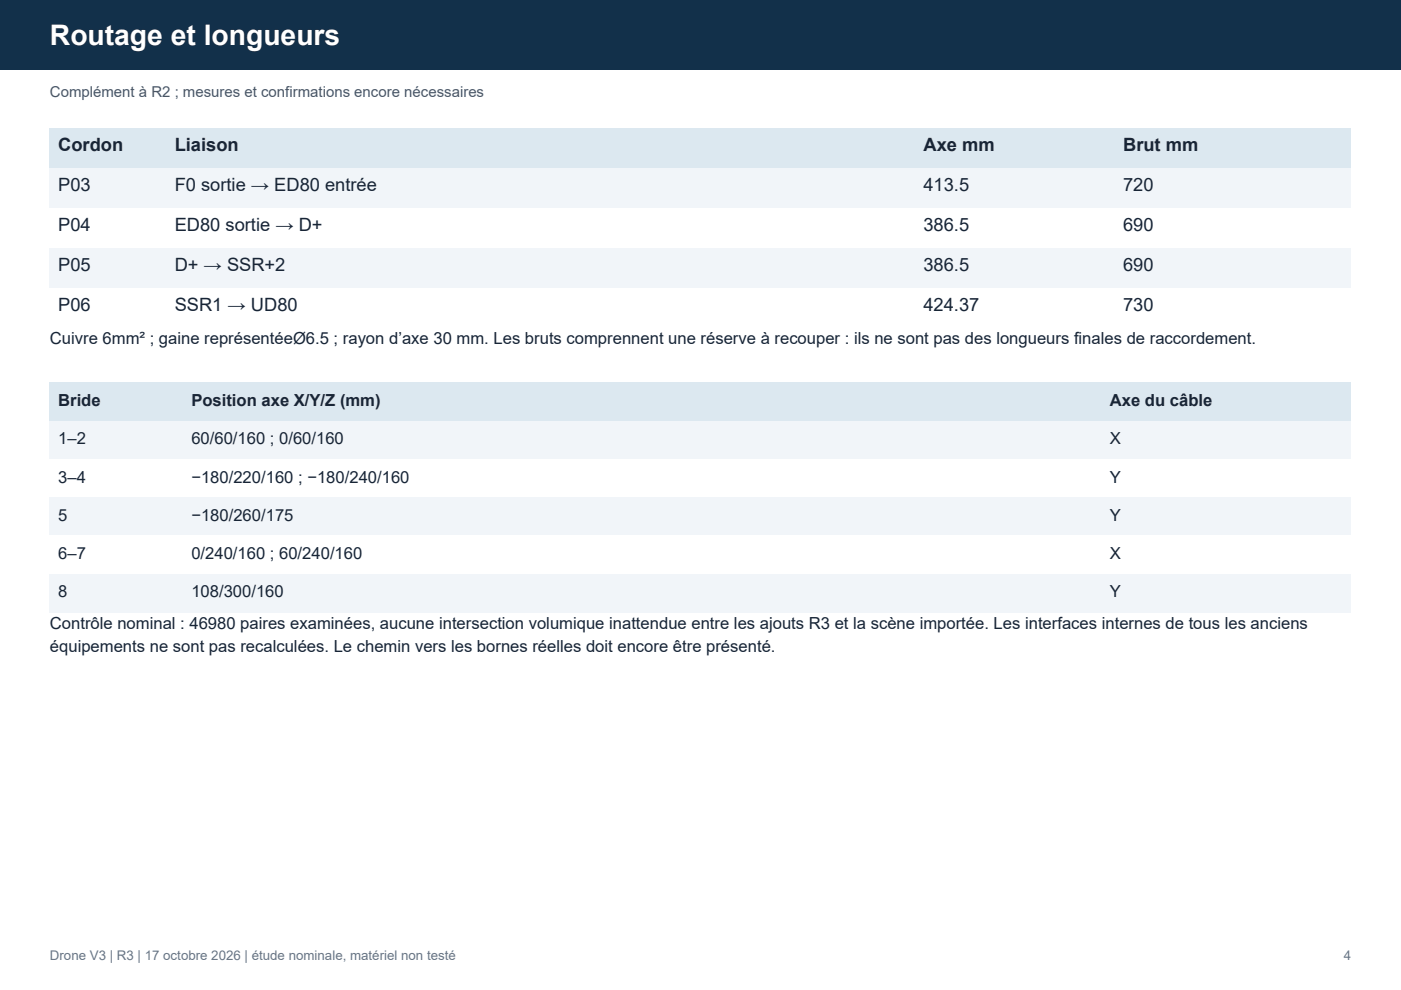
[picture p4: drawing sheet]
<svg xmlns="http://www.w3.org/2000/svg" width="297mm" height="210mm" viewBox="0 0 297 210" stroke-linecap="round" stroke-linejoin="round" font-family="sans-serif">
<defs><g id="words">
<text font-size="6" fill="#fff" x="10.6" y="9.5">Routage et longueurs</text>
<g font-size="3.9" fill="#182536">
<text x="12.3" y="32.1">Cordon</text>
<text x="37" y="32.1">Liaison</text>
<text x="195.8" y="32.1">Axe mm</text>
<text x="238.1" y="32.1">Brut mm</text>
<text x="12.3" y="40.6">P03</text>
<text x="37" y="40.6">F0 sortie → ED80 entrée</text>
<text x="195.8" y="40.6">413.5</text>
<text x="238.1" y="40.6">720</text>
<text x="12.3" y="49">P04</text>
<text x="37" y="49">ED80 sortie → D+</text>
<text x="195.8" y="49">386.5</text>
<text x="238.1" y="49">690</text>
<text x="12.3" y="57.5">P05</text>
<text x="37" y="57.5">D+ → SSR+2</text>
<text x="195.8" y="57.5">386.5</text>
<text x="238.1" y="57.5">690</text>
<text x="12.3" y="66">P06</text>
<text x="37" y="66">SSR1 → UD80</text>
<text x="195.8" y="66">424.37</text>
<text x="238.1" y="66">730</text>
</g>
<g font-size="3.5" fill="#182536">
<text x="10.6" y="73">Cuivre 6mm² ; gaine représentéeØ6.5 ; rayon d’axe 30 mm. Les bruts comprennent une réserve à recouper : ils ne sont pas des longueurs finales de raccordement.</text>
<text x="12.3" y="86.1">Bride</text>
<text x="40.6" y="86.1">Position axe X/Y/Z (mm)</text>
<text x="235.3" y="86.1">Axe du câble</text>
<text x="12.3" y="94.2">1–2</text>
<text x="40.6" y="94.2">60/60/160 ; 0/60/160</text>
<text x="235.3" y="94.2">X</text>
<text x="12.3" y="102.3">3–4</text>
<text x="40.6" y="102.3">−180/220/160 ; −180/240/160</text>
<text x="235.3" y="102.3">Y</text>
<text x="12.3" y="110.4">5</text>
<text x="40.6" y="110.4">−180/260/175</text>
<text x="235.3" y="110.4">Y</text>
<text x="12.3" y="118.5">6–7</text>
<text x="40.6" y="118.5">0/240/160 ; 60/240/160</text>
<text x="235.3" y="118.5">X</text>
<text x="12.3" y="126.6">8</text>
<text x="40.6" y="126.6">108/300/160</text>
<text x="235.3" y="126.6">Y</text>
<text x="10.6" y="133.3">Contrôle nominal : 46980 paires examinées, aucune intersection volumique inattendue entre les ajouts R3 et la scène importée. Les interfaces internes de tous les anciens</text>
<text x="10.6" y="138.3">équipements ne sont pas recalculées. Le chemin vers les bornes réelles doit encore être présenté.</text>
</g>
<text font-size="3.2" fill="#475569" x="10.6" y="20.5">Complément à R2 ; mesures et confirmations encore nécessaires</text>
<g font-size="2.8" fill="#64748b">
<text x="10.6" y="203.6">Drone V3 | R3 | 17 octobre 2026 | étude nominale, matériel non testé</text>
<text x="284.9" y="203.6">4</text>
</g>
</g></defs>
<path d="M0 0h297v14.8h-297z" fill-rule="evenodd" fill="#12304a"/>
<path d="M10.6 27.2h275.9v8.4h-275.9z" fill-rule="evenodd" fill="#dce8f0"/>
<path d="M10.6 35.6h275.9v8.5h-275.9z" fill-rule="evenodd" fill="#f1f5f9"/>
<path d="M10.6 44.1h275.9v8.5h-275.9z" fill-rule="evenodd" fill="#fff"/>
<path d="M10.6 52.6h275.9v8.4h-275.9z" fill-rule="evenodd" fill="#f1f5f9"/>
<path d="M10.6 61h275.9v8.5h-275.9z" fill-rule="evenodd" fill="#fff"/>
<path d="M10.6 81.1h275.9v8.2h-275.9z" fill-rule="evenodd" fill="#dce8f0"/>
<path d="M10.6 89.3h275.9v8.1h-275.9z" fill-rule="evenodd" fill="#f1f5f9"/>
<path d="M10.6 97.4h275.9v8.1h-275.9z" fill-rule="evenodd" fill="#fff"/>
<path d="M10.6 105.5h275.9v8.1h-275.9z" fill-rule="evenodd" fill="#f1f5f9"/>
<path d="M10.6 113.6h275.9v8.1h-275.9z" fill-rule="evenodd" fill="#fff"/>
<path d="M10.6 121.7h275.9v8.1h-275.9z" fill-rule="evenodd" fill="#f1f5f9"/>
<use href="#words"/>
</svg>
